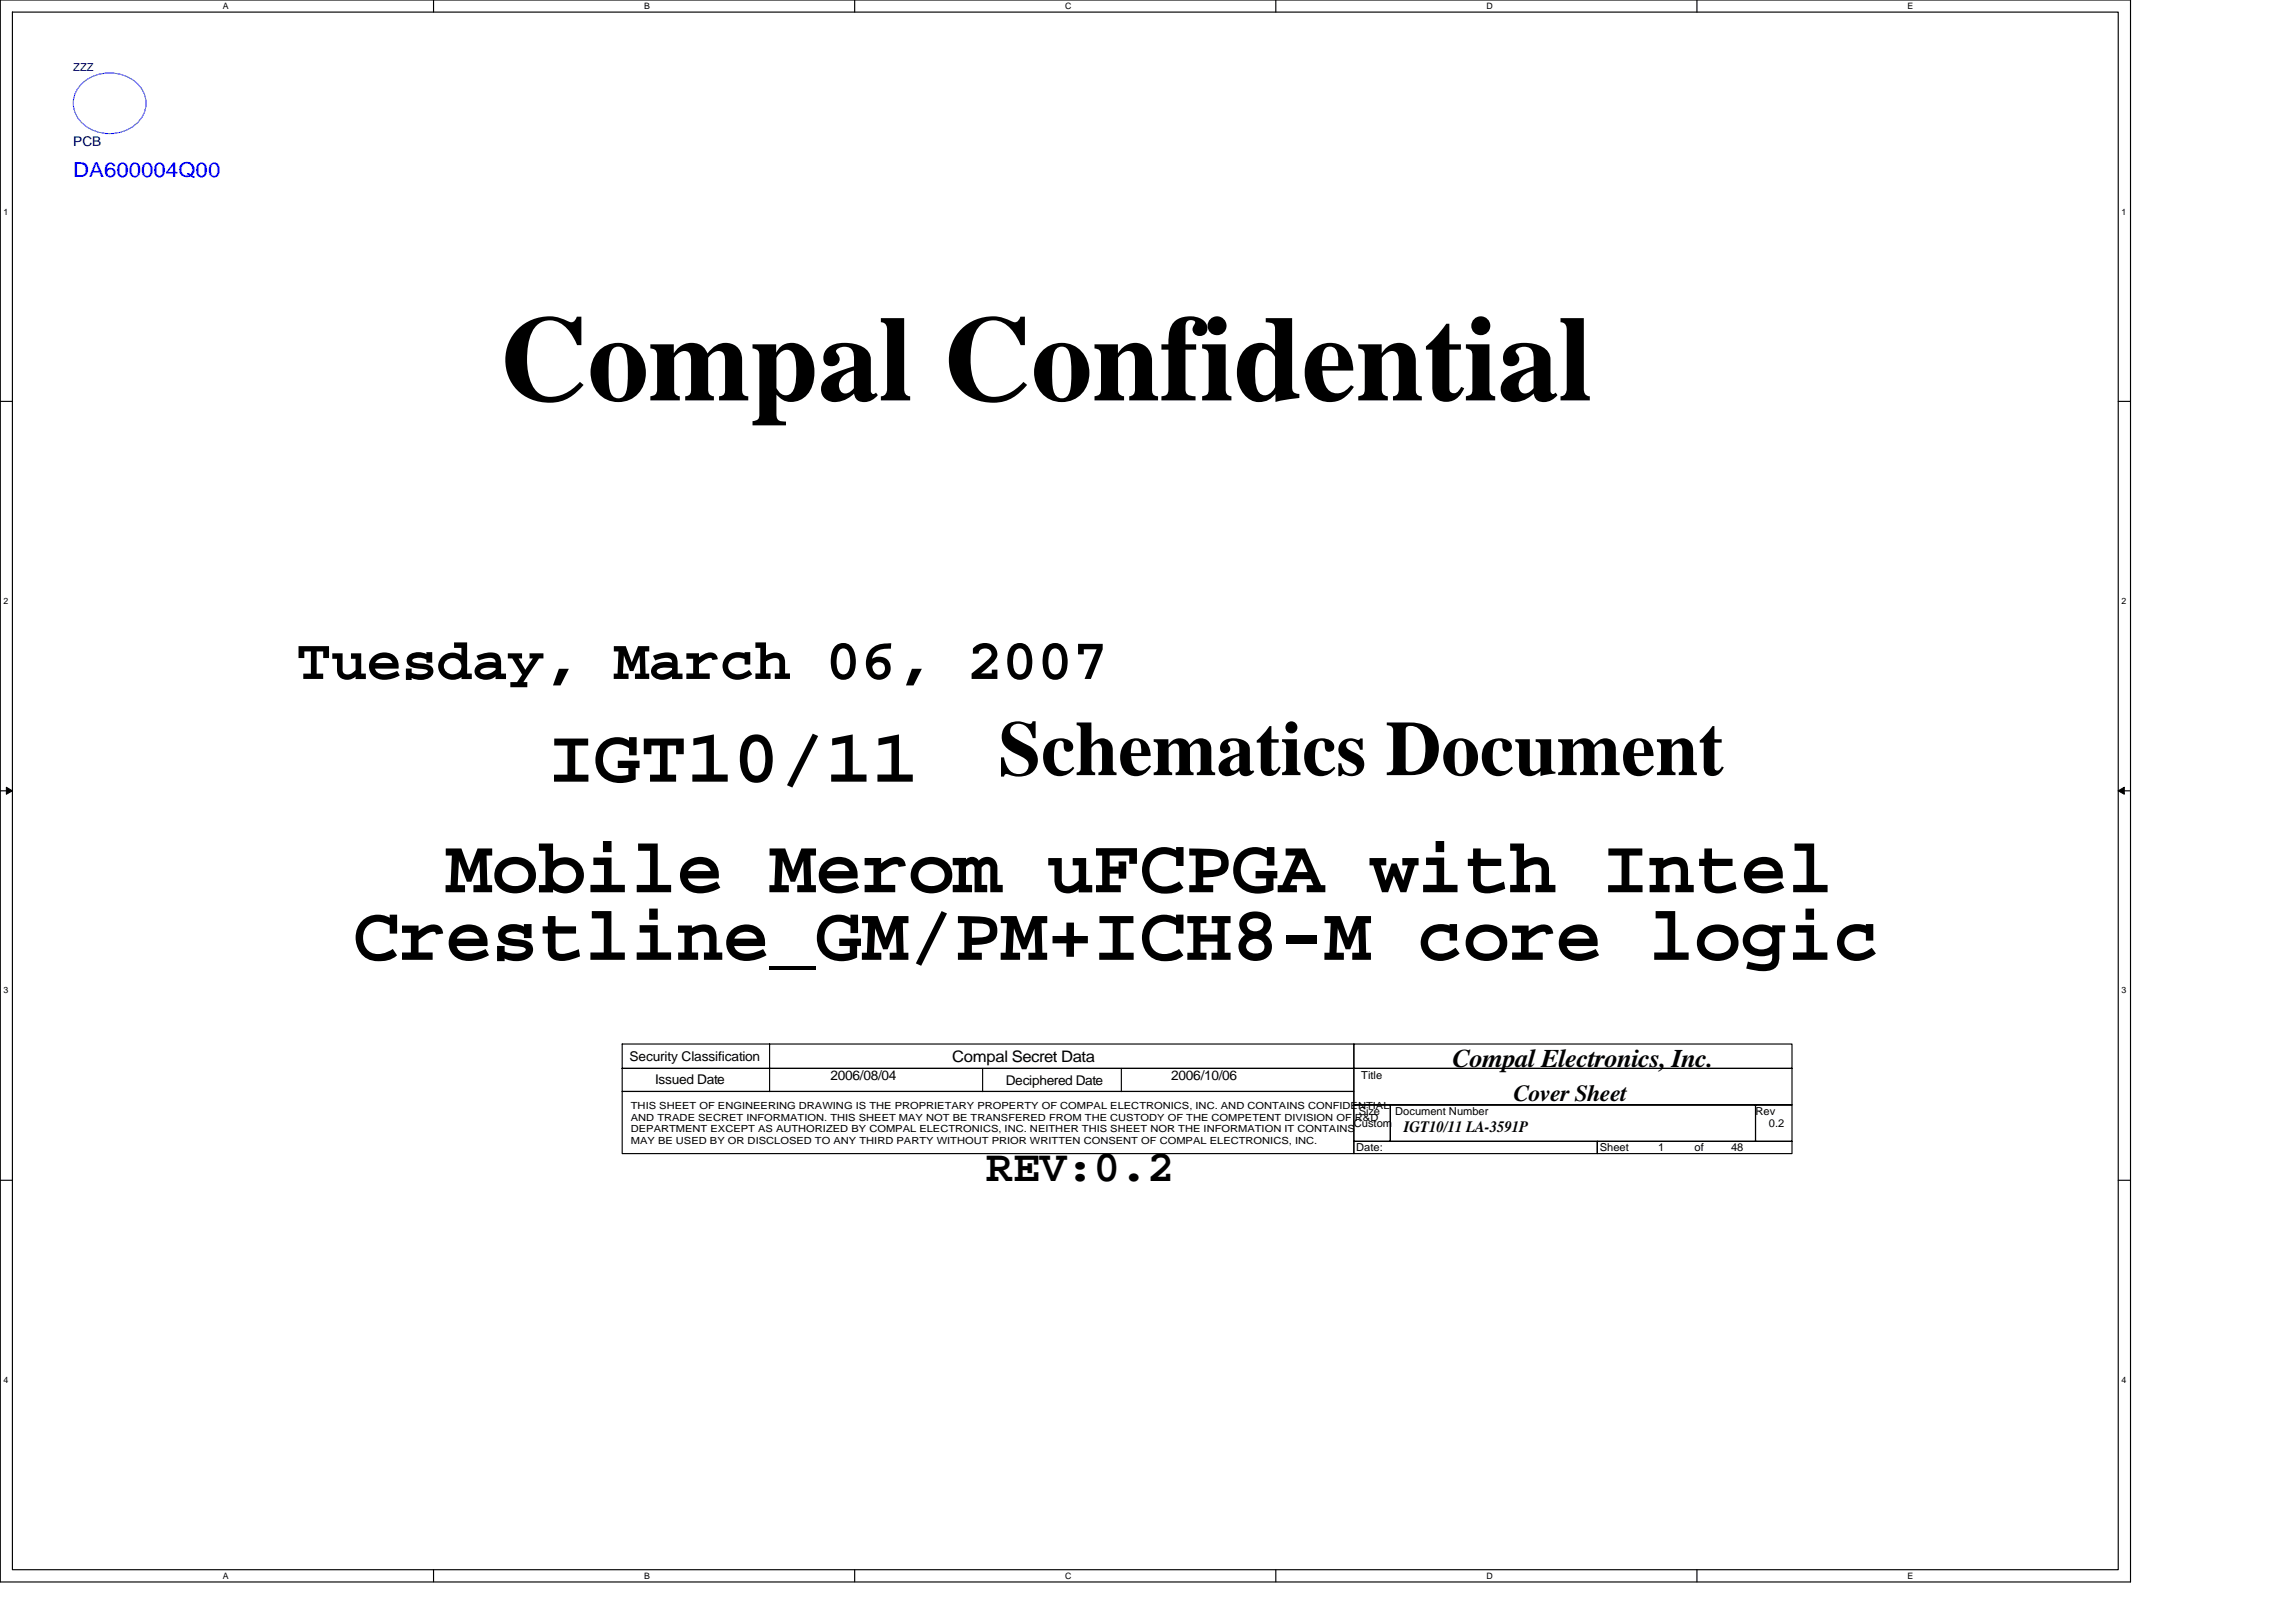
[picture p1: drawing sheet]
<svg xmlns="http://www.w3.org/2000/svg" width="297mm" height="210mm" viewBox="0 0 297 210" stroke-linecap="round" stroke-linejoin="round" font-family="sans-serif">
<defs><g id="words">
<text font-size="15.7" x="64.6" y="51.8">Compal Confidential</text>
<g font-size="10.1">
<text x="129.2" y="100.3">Schematics Document</text>
<text x="57.7" y="115.5">Mobile Merom uFCPGA with Intel</text>
<text x="45.7" y="124.2">Crestline_GM/PM+ICH8-M core logic</text>
</g>
<text font-size="9.9" x="70.9" y="101.2">IGT10/11</text>
<text font-size="7.6" x="38.3" y="87.9">Tuesday, March 06, 2007</text>
<text font-size="5.8" x="127.6" y="152.9">REV:0.2</text>
<text font-size="3.3" x="187.9" y="138.1">Compal Electronics, Inc.</text>
<text font-size="3" x="195.8" y="142.5">Cover Sheet</text>
<text font-size="2.7" fill="#00f" x="9.5" y="22.9">DA600004Q00</text>
<g font-size="2.1">
<text x="123.2" y="137.4">Compal Secret Data</text>
<text x="181.6" y="146.4">IGT10/11 LA-3591P</text>
</g>
<text font-size="1.7" fill="#000080" x="9.5" y="18.9">PCB</text>
<g font-size="1.7">
<text x="81.4" y="137.3">Security Classification</text>
<text x="84.7" y="140.3">Issued Date</text>
<text x="107.4" y="139.8">2006/08/04</text>
<text x="130.1" y="140.4">Deciphered Date</text>
<text x="151.5" y="139.8">2006/10/06</text>
</g>
<text font-size="1.4" fill="#000080" x="9.5" y="9.1">ZZZ</text>
<g font-size="1.4">
<text x="176.1" y="139.7">Title</text>
<text x="175.2" y="145.8">Custom</text>
<text x="175.5" y="149">Date:</text>
<text x="175.8" y="144.3">Size</text>
<text x="180.5" y="144.3">Document Number</text>
<text x="207" y="149">Sheet</text>
<text x="214.5" y="149">1</text>
<text x="219.2" y="149">of</text>
<text x="224" y="149">48</text>
<text x="227.1" y="144.3">Rev</text>
<text x="228.9" y="145.8">0.2</text>
</g>
<g font-size="1.3">
<text x="81.6" y="143.5">THIS SHEET OF ENGINEERING DRAWING IS THE PROPRIETARY PROPERTY OF COMPAL ELECTRONICS, INC. AND CONTAINS CONFIDENTIAL</text>
<text x="81.6" y="145">AND TRADE SECRET INFORMATION. THIS SHEET MAY NOT BE TRANSFERED FROM THE CUSTODY OF THE COMPETENT DIVISION OF R&amp;D</text>
<text x="81.6" y="146.5">DEPARTMENT EXCEPT AS AUTHORIZED BY COMPAL ELECTRONICS, INC. NEITHER THIS SHEET NOR THE INFORMATION IT CONTAINS</text>
<text x="81.6" y="148.1">MAY BE USED BY OR DISCLOSED TO ANY THIRD PARTY WITHOUT PRIOR WRITTEN CONSENT OF COMPAL ELECTRONICS, INC.</text>
</g>
<g font-size="1.1">
<text x="28.8" y="1.2">A</text>
<text x="83.3" y="1.2">B</text>
<text x="137.8" y="1.2">C</text>
<text x="192.3" y="1.2">D</text>
<text x="246.8" y="1.2">E</text>
<text x=".4" y="27.8">1</text>
<text x="274.4" y="27.8">1</text>
<text x=".4" y="78.1">2</text>
<text x="274.4" y="78.1">2</text>
<text x=".4" y="128.5">3</text>
<text x="274.4" y="128.5">3</text>
<text x=".4" y="178.9">4</text>
<text x="274.4" y="178.9">4</text>
<text x="28.8" y="204.3">A</text>
<text x="83.3" y="204.3">B</text>
<text x="137.8" y="204.3">C</text>
<text x="192.3" y="204.3">D</text>
<text x="246.8" y="204.3">E</text>
</g>
</g></defs>
<path d="M0 0h275.6v204.7h-275.6zM1.6 1.6h272.4v201.5h-272.4z" fill="none" stroke="#000" stroke-width=".15"/>
<g fill="#fff">
<path d="M28.8 .1h.8v1.3h-.8z"/>
<path d="M28.8 203.3h.8v1.3h-.8z"/>
</g>
<path d="M56.1 0v1.6M56.1 203.1v1.6" fill="none" stroke="#000" stroke-width=".15"/>
<g fill="#fff">
<path d="M83.3 .1h.8v1.3h-.8z"/>
<path d="M83.3 203.3h.8v1.3h-.8z"/>
</g>
<path d="M110.6 0v1.6M110.6 203.1v1.6" fill="none" stroke="#000" stroke-width=".15"/>
<g fill="#fff">
<path d="M137.8 .1h.8v1.3h-.8z"/>
<path d="M137.8 203.3h.8v1.3h-.8z"/>
</g>
<path d="M165.1 0v1.6M165.1 203.1v1.6" fill="none" stroke="#000" stroke-width=".15"/>
<g fill="#fff">
<path d="M192.3 .1h.8v1.3h-.8z"/>
<path d="M192.3 203.3h.8v1.3h-.8z"/>
</g>
<path d="M219.5 0v1.6M219.5 203.1v1.6" fill="none" stroke="#000" stroke-width=".15"/>
<g fill="#fff">
<path d="M246.8 .1h.7v1.3h-.7z"/>
<path d="M246.8 203.3h.7v1.3h-.7z"/>
<path d="M.4 26.8h.7v1.2h-.7z"/>
<path d="M274.4 26.8h.7v1.2h-.7z"/>
<path d="M.4 77.1h.7v1.3h-.7z"/>
<path d="M274.4 77.1h.7v1.3h-.7z"/>
</g>
<path d="M0 51.9h1.6M274 51.9h1.6" fill="none" stroke="#000" stroke-width=".15"/>
<g fill="#fff">
<path d="M.4 127.5h.7v1.3h-.7z"/>
<path d="M274.4 127.5h.7v1.3h-.7z"/>
</g>
<path d="M0 102.3h1.6M274 102.3h1.6" fill="none" stroke="#000" stroke-width=".15"/>
<path d="M.8 101.9l.8 .4-.8 .5zM274 102.3l.8-.4v.9z" fill="#000" stroke="#000" stroke-width=".13"/>
<g fill="#fff">
<path d="M.4 177.9h.7v1.3h-.7z"/>
<path d="M274.4 177.9h.7v1.3h-.7z"/>
</g>
<g fill="none" stroke="#000" stroke-width=".15">
<path d="M80.5 135.1h94.7v3.2h-94.7zM80.5 138.3h94.7v2.9h-94.7zM99.6 135.1v6.2M127.1 138.3v3M145.1 138.3v3M175.2 135.1h56.6v3.2h-56.6zM175.2 138.3h56.6v4.7h-56.6zM0 152.7h1.6M80.5 141.2h94.7v8.1h-94.7zM175.2 143h4.7v4.7h-4.7zM175.2 147.7h31.4v1.6h-31.4zM179.9 143h47.2v4.7h-47.2z"/>
<path d="M206.6 147.7h25.2v1.6h-25.2zM227.1 143h4.7v4.7h-4.7zM274 152.7h1.6"/>
</g>
<path d="M10.6 10.8a5.3 5.3 0 0 1 7.7 .6 3.5 3.5 0 0 1-1.1 5 5.3 5.3 0 0 1-7.1-1.1 3.4 3.4 0 0 1 .5-4.5z" fill="none" stroke="#0080ff" stroke-width=".15"/>
<use href="#words"/>
</svg>
